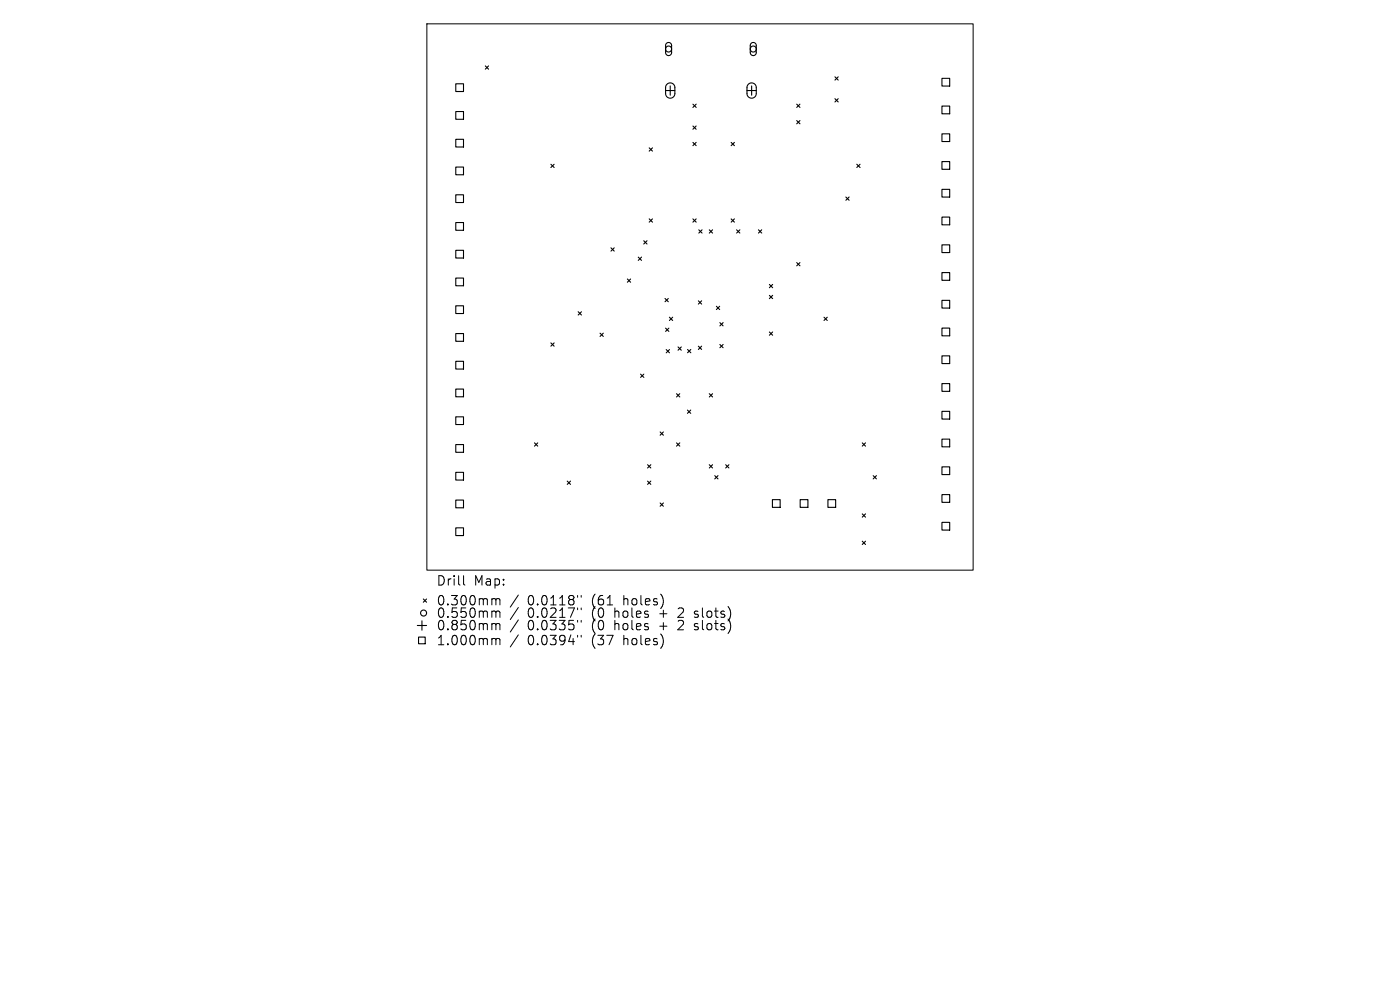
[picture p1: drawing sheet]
<svg xmlns="http://www.w3.org/2000/svg" width="297mm" height="210mm" viewBox="0 0 297 210" stroke-linecap="round" stroke-linejoin="round" font-family="sans-serif">
<defs><g id="words">
<g font-size="2.8">
<text x="92.5" y="124.5">Drill</text>
<text x="100.5" y="124.5">Map:</text>
<text x="92.5" y="128.7">0.300mm</text>
<text x="92.5" y="131.3">0.550mm</text>
<text x="111.9" y="128.7">0.0118&quot;</text>
<text x="111.9" y="131.3">0.0217&quot;</text>
<text x="125.7" y="128.7">(61</text>
<text x="125.7" y="131.3">(0</text>
<text x="130.6" y="131.3">holes</text>
<text x="132.5" y="128.7">holes)</text>
<text x="140.4" y="131.3">+</text>
<text x="144.6" y="131.3">2</text>
<text x="148.2" y="131.3">slots)</text>
<text x="92.5" y="134">0.850mm</text>
<text x="92.5" y="137.2">1.000mm</text>
<text x="111.9" y="134">0.0335&quot;</text>
<text x="111.9" y="137.2">0.0394&quot;</text>
<text x="125.7" y="134">(0</text>
<text x="125.7" y="137.2">(37</text>
<text x="130.6" y="134">holes</text>
<text x="132.5" y="137.2">holes)</text>
<text x="140.4" y="134">+</text>
<text x="144.6" y="134">2</text>
<text x="148.2" y="134">slots)</text>
</g>
</g></defs>
<g fill="none" stroke="#000" stroke-width=".21">
<path d="M90.6 5.1h115.8v115.8h-115.8zM98.3 122.1v1.7l.3 .3M104.6 127l.5 .1 .1 .2M104.6 129.6h.3l.3 .3M104.6 132.3h.3l.3 .3M104.6 135.4h.3l.3 .3M105.2 127.3l.3-.3 .5 .1 .1 1.2M105.2 127.3v1M105.2 129.9v1.1M105.2 132.6v1M105.2 135.7v1.1M105.2 129.9l.3-.3 .5 .1 .1 1.3"/>
<path d="M105.2 132.6l.3-.3 .5 .1 .1 1.2M105.2 135.7l.3-.3 .5 .1 .1 1.3M110 126.2l-1.8 2.6M110 128.9l-1.8 2.5M110 131.5l-1.8 2.6M110 134.7l-1.8 2.5M122.5 126.3v.4M122.5 129v.3M122.5 131.6v.4M122.5 134.8v.4M123.3 126.3v.4M123.3 129v.3"/>
<path d="M123.3 131.6v.4M123.3 134.8v.4M147.3 130.9l.2 .1M147.3 133.5l.2 .1M147.4 129.7v.5M147.4 132.4v.4"/>
</g>
<g fill="none" stroke="#000" stroke-width=".23">
<path d="M96.7 17.8h1.6v1.6h-1.6zM103 14l.7 .7M103.7 14l-.7 .7M141.2 19.2h2M141.4 9.2l.6-.2 .5 .5v1.8l-.5 .5-.5-.1-.3-.4v-1.7zM141.5 17.9a.98 .98 0 0 1 1.1-.2 .98 .98 0 0 1 .6 .9v1.2a.99 .99 0 0 1-1 1 .99 .99 0 0 1-1-1v-1.4zM142.2 18.2v2M158.5 19.2h1.9M158.8 17.9a.98 .98 0 0 1 1-.2 .98 .98 0 0 1 .6 .9v1.2a.99 .99 0 0 1-.9 1 .99 .99 0 0 1-1-1v-1.4zM159.3 9.2l.7-.2 .4 .5v1.8l-.4 .5-.5-.1-.3-.4v-1.7zM159.5 18.2v2M177.1 16.3l.7 .7"/>
<path d="M177.8 16.3l-.7 .7M199.8 16.6h1.7v1.7h-1.7zM96.7 23.7h1.6v1.6h-1.6zM96.7 29.5h1.6v1.7h-1.6zM96.7 35.4h1.6v1.7h-1.6zM116.9 34.8l.7 .7M117.6 34.8l-.7 .7M137.7 31.4l.7 .7M138.4 31.4l-.7 .7M147 22.1l.7 .7M147 26.7l.7 .7M147 30.2l.7 .7"/>
<path d="M147.7 22.1l-.7 .7M147.7 26.7l-.7 .7M147.7 30.2l-.7 .7M155.1 30.2l.7 .7M155.8 30.2l-.7 .7M169 22.1l.7 .7M169 25.6l.7 .7M169.7 22.1l-.7 .7M169.7 25.6l-.7 .7M177.1 20.9l.7 .7M177.8 20.9l-.7 .7M181.8 34.8l.7 .7"/>
<path d="M182.5 34.8l-.7 .7M199.8 22.5h1.7v1.6h-1.7zM199.8 28.4h1.7v1.6h-1.7zM199.8 34.3h1.7v1.6h-1.7zM96.7 41.3h1.6v1.7h-1.6zM96.7 47.2h1.6v1.6h-1.6zM96.7 53.1h1.6v1.6h-1.6zM96.7 59h1.6v1.6h-1.6zM129.6 52.6l.7 .7M130.3 52.6l-.7 .7M133.1 59.2l.7 .7M133.8 59.2l-.7 .7"/>
<path d="M135.4 54.5l.7 .7M136.1 54.5l-.7 .7M136.6 51.1l.7 .7M137.3 51.1l-.7 .7M137.7 46.4l.7 .7M138.4 46.4l-.7 .7M147 46.4l.7 .7M147.7 46.4l-.7 .7M148.2 48.7l.7 .7M148.9 48.7l-.7 .7M150.5 48.7l.7 .7M151.2 48.7l-.7 .7"/>
<path d="M155.1 46.4l.7 .7M155.8 46.4l-.7 .7M156.3 48.7l.7 .7M157 48.7l-.7 .7M160.9 48.7l.7 .7M161.6 48.7l-.7 .7M169 55.7l.7 .7M169.7 55.7l-.7 .7M179.4 41.8l.7 .7M180.1 41.8l-.7 .7M199.8 40.2h1.7v1.6h-1.7zM199.8 46.1h1.7v1.6h-1.7z"/>
<path d="M199.8 51.9h1.7v1.7h-1.7zM199.8 57.8h1.7v1.7h-1.7zM96.7 64.9h1.6v1.6h-1.6zM96.7 70.8h1.6v1.6h-1.6zM96.7 76.6h1.6v1.7h-1.6zM116.9 72.7l.7 .7M117.6 72.7l-.7 .7M122.7 66.1l.7 .7M123.4 66.1l-.7 .7M127.3 70.7l.7 .7M128 70.7l-.7 .7M135.9 79.4l.7 .7"/>
<path d="M136.6 79.4l-.7 .7M141.1 63.3l.7 .7M141.2 69.6l.7 .7M141.3 74.1l.7 .7M141.8 63.3l-.7 .7M141.9 69.6l-.7 .7M142 67.3l.7 .7M142 74.1l-.7 .7M142.7 67.3l-.7 .7M143.8 73.6l.7 .7M144.5 73.6l-.7 .7M145.9 74.1l.7 .7"/>
<path d="M146.6 74.1l-.7 .7M148.2 73.4l.6 .7M148.2 63.8l.6 .7M148.8 63.8l-.6 .7M148.8 73.4l-.6 .7M152 65l.7 .7M152.7 65l-.7 .7M152.7 68.4l.7 .7M152.7 73.1l.7 .7M153.4 68.4l-.7 .7M153.4 73.1l-.7 .7M163.2 62.7l.7 .6"/>
<path d="M163.2 60.3l.7 .7M163.2 70.4l.7 .7M163.9 60.3l-.7 .7M163.9 62.7l-.7 .6M163.9 70.4l-.7 .7M174.8 67.3l.7 .7M175.5 67.3l-.7 .7M199.8 63.7h1.7v1.7h-1.7zM199.8 69.6h1.7v1.6h-1.7zM199.8 75.5h1.7v1.6h-1.7zM96.7 82.5h1.6v1.7h-1.6zM96.7 88.4h1.6v1.7h-1.6z"/>
<path d="M96.7 94.3h1.6v1.6h-1.6zM113.4 93.9l.7 .7M114.1 93.9l-.7 .7M137.4 98.6l.7 .7M138.1 98.6l-.7 .7M140 91.6l.7 .7M140.7 91.6l-.7 .7M143.5 83.5l.7 .7M143.5 93.9l.7 .7M144.2 83.5l-.7 .7M144.2 93.9l-.7 .7M145.8 87l.7 .7"/>
<path d="M146.5 87l-.7 .7M150.5 83.5l.7 .7M150.5 98.6l.7 .7M151.2 83.5l-.7 .7M151.2 98.6l-.7 .7M153.9 98.6l.7 .7M154.6 98.6l-.7 .7M182.9 93.9l.7 .7M183.6 93.9l-.7 .7M199.8 81.4h1.7v1.6h-1.7zM199.8 87.3h1.7v1.6h-1.7zM199.8 93.1h1.7v1.7h-1.7z"/>
<path d="M199.8 99h1.7v1.7h-1.7zM96.7 100.2h1.6v1.6h-1.6zM96.7 106.1h1.6v1.6h-1.6zM96.7 112h1.6v1.6h-1.6zM120.3 102.1l.7 .7M121 102.1l-.7 .7M137.4 102.1l.7 .7M138.1 102.1l-.7 .7M140 106.7l.7 .7M140.7 106.7l-.7 .7M151.6 100.9l.7 .7M152.3 100.9l-.7 .7"/>
<path d="M163.9 106h1.6v1.6h-1.6zM169.8 106h1.6v1.6h-1.6zM175.6 106h1.7v1.6h-1.7zM182.9 109l.7 .7M182.9 114.8l.7 .7M183.6 109l-.7 .7M183.6 114.8l-.7 .7M185.2 100.9l.7 .7M185.9 100.9l-.7 .7M199.8 104.9h1.7v1.7h-1.7zM199.8 110.8h1.7v1.6h-1.7zM88.5 132.7h2"/>
<path d="M88.8 135.1h1.4v1.5h-1.4zM89.5 131.7v2M89.8 127.1l.7 .7M90.5 127.1l-.7 .7"/>
<circle cx="141.8" cy="10.4" r=".64"/>
<circle cx="159.8" cy="10.4" r=".64"/>
<circle cx="89.9" cy="130" r=".64"/>
</g>
<use href="#words"/>
</svg>
